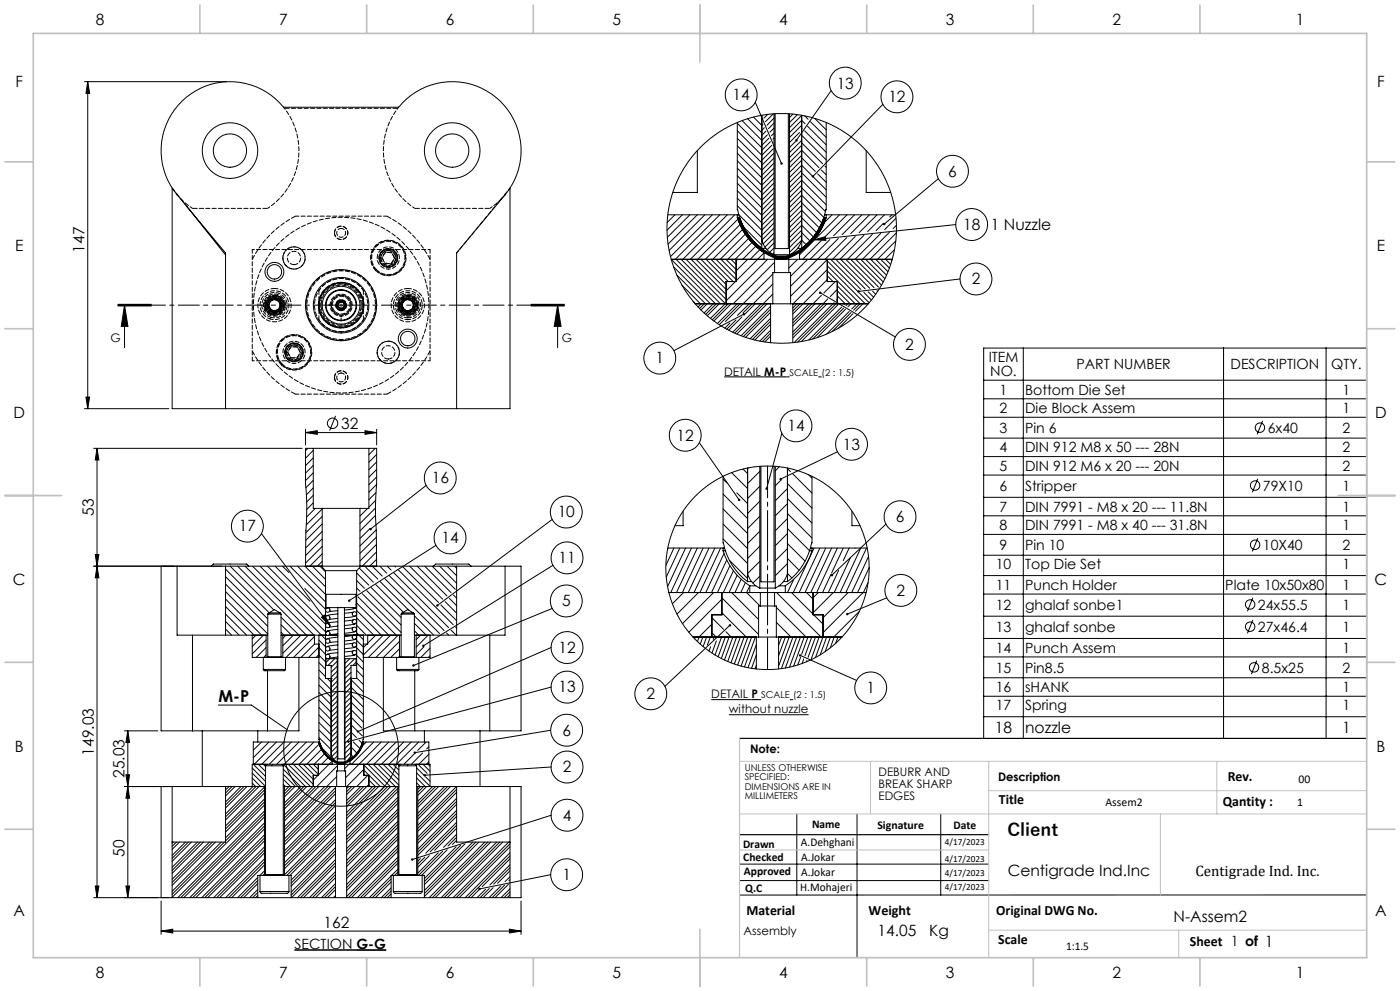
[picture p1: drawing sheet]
<svg xmlns="http://www.w3.org/2000/svg" width="420mm" height="297mm" viewBox="0 0 420 297" stroke-linecap="round" stroke-linejoin="round" font-family="sans-serif">
<defs><g id="words">
<text font-size="5.3" x="302.2" y="250.7">Client</text>
<text font-size="4.9" x="65.5" y="210.2">M-P</text>
<g font-size="4.7">
<text x="28.7" y="7.6">8</text>
<text x="83.7" y="7.6">7</text>
<text x="133.7" y="7.6">6</text>
<text x="183.7" y="7.6">5</text>
<text x="233.7" y="7.6">4</text>
<text x="283.7" y="7.6">3</text>
<text x="333.7" y="7.6">2</text>
<text x="388.7" y="7.6">1</text>
<text x="4.6" y="26.1">F</text>
<text x="251" y="26.5">13</text>
<text x="413.1" y="26.1">F</text>
<text x="219.8" y="30">14</text>
<text x="266.5" y="30.6">12</text>
<text x="284.5" y="52.9">6</text>
<text x="288.9" y="68.9">18</text>
<text x="297.3" y="69">1 Nuzzle</text>
<text x="4.5" y="75.3">E</text>
<text x="25.3" y="75.7" transform="rotate(-90 25.3 75.7)">147</text>
<text x="413" y="75.3">E</text>
<text x="291.5" y="85.2">2</text>
<text x="271.6" y="104.8">2</text>
<text x="196.7" y="108.9">1</text>
<text x="4" y="125.3">D</text>
<text x="412.5" y="125.3">D</text>
<text x="102.4" y="128.6">32</text>
<text x="236.2" y="129.2">14</text>
<text x="203" y="132.1">12</text>
<text x="252.9" y="134.8">13</text>
<text x="129.5" y="144.8">16</text>
<text x="28.1" y="154.6" transform="rotate(-90 28.1 154.6)">53</text>
<text x="167.3" y="155.1">10</text>
<text x="71.6" y="159.3">17</text>
<text x="268.7" y="156.5">6</text>
<text x="132.4" y="162.8">14</text>
<text x="167.5" y="168.8">11</text>
<text x="3.9" y="175.3">C</text>
<text x="269" y="178.5">2</text>
<text x="412.4" y="175.3">C</text>
<text x="168.6" y="181.7">5</text>
<text x="167.5" y="195.7">12</text>
<text x="167.5" y="207.5">13</text>
<text x="194" y="209.5">2</text>
<text x="259.9" y="207.8">1</text>
<text x="168.7" y="220.4">6</text>
<text x="298.5" y="219.7">18</text>
<text x="307.5" y="219.7">nozzle</text>
<text x="402.6" y="219.7">1</text>
<text x="4.4" y="225.3">B</text>
<text x="28.1" y="226.5" transform="rotate(-90 28.1 226.5)">149.03</text>
<text x="412.9" y="225.3">B</text>
<text x="37.3" y="233.2" transform="rotate(-90 37.3 233.2)">25.03</text>
<text x="168.8" y="231.5">2</text>
<text x="168.8" y="245.9">4</text>
<text x="37.3" y="256.7" transform="rotate(-90 37.3 256.7)">50</text>
<text x="168.7" y="263.8">1</text>
<text x="302.3" y="262.6">Centigrade Ind.Inc</text>
<text x="4" y="274.6">A</text>
<text x="412.5" y="274.6">A</text>
<text x="97" y="278">162</text>
<text x="263.3" y="280.5">14.05</text>
<text x="278.8" y="280.5">Kg</text>
<text x="352.1" y="276.4">N-Assem2</text>
<text x="28.7" y="293.1">8</text>
<text x="83.7" y="293.1">7</text>
<text x="133.7" y="293.1">6</text>
<text x="183.7" y="293.1">5</text>
<text x="233.7" y="293.1">4</text>
<text x="283.7" y="293.1">3</text>
<text x="333.7" y="293.1">2</text>
<text x="388.7" y="293.1">1</text>
</g>
<text font-size="4.5" x="358.6" y="262.6">Centigrade Ind. Inc.</text>
<g font-size="4.2">
<text x="296.6" y="108.6">ITEM</text>
<text x="297.1" y="112.7">NO.</text>
<text x="322.9" y="110.6">PART NUMBER</text>
<text x="369.2" y="110.6">DESCRIPTION</text>
<text x="399.3" y="110.6">QTY.</text>
<text x="299.9" y="118.2">1</text>
<text x="307.5" y="118.2">Bottom Die Set</text>
<text x="402.7" y="118.2">1</text>
<text x="299.9" y="123.8">2</text>
<text x="307.5" y="123.8">Die Block Assem</text>
<text x="402.7" y="123.8">1</text>
<text x="299.9" y="129.8">3</text>
<text x="307.5" y="129.8">Pin 6</text>
<text x="380.3" y="129.8">6x40</text>
<text x="402.7" y="129.8">2</text>
<text x="299.9" y="135.6">4</text>
<text x="307.5" y="135.6">DIN 912 M8 x 50 --- 28N</text>
<text x="402.7" y="135.6">2</text>
<text x="299.9" y="141.1">5</text>
<text x="307.5" y="141.1">DIN 912 M6 x 20 --- 20N</text>
<text x="402.7" y="141.1">2</text>
<text x="299.9" y="147.1">6</text>
<text x="307.5" y="147.1">Stripper</text>
<text x="378.9" y="147.1">79X10</text>
<text x="402.7" y="147.1">1</text>
<text x="299.9" y="153.3">7</text>
<text x="307.5" y="153.3">DIN 7991 - M8 x 20 --- 11.8N</text>
<text x="402.7" y="153.3">1</text>
<text x="299.9" y="158.9">8</text>
<text x="307.5" y="158.9">DIN 7991 - M8 x 40 --- 31.8N</text>
<text x="402.7" y="158.9">1</text>
<text x="299.9" y="164.8">9</text>
<text x="307.5" y="164.8">Pin 10</text>
<text x="378.9" y="164.8">10X40</text>
<text x="402.7" y="164.8">2</text>
<text x="298.7" y="170.6">10</text>
<text x="307.5" y="170.6">Top Die Set</text>
<text x="402.7" y="170.6">1</text>
<text x="298.7" y="176.8">11</text>
<text x="307.5" y="176.8">Punch Holder</text>
<text x="367.6" y="176.8">Plate 10x50x80</text>
<text x="402.7" y="176.8">1</text>
<text x="298.7" y="182.7">12</text>
<text x="307.5" y="182.7">ghalaf sonbe1</text>
<text x="377.4" y="182.7">24x55.5</text>
<text x="402.7" y="182.7">1</text>
<text x="298.7" y="189.4">13</text>
<text x="307.5" y="189.4">ghalaf sonbe</text>
<text x="377.4" y="189.4">27x46.4</text>
<text x="402.7" y="189.4">1</text>
<text x="298.7" y="195.6">14</text>
<text x="307.5" y="195.6">Punch Assem</text>
<text x="402.7" y="195.6">1</text>
<text x="298.7" y="201.6">15</text>
<text x="307.5" y="201.6">Pin8.5</text>
<text x="378.6" y="201.6">8.5x25</text>
<text x="402.7" y="201.6">2</text>
<text x="298.7" y="207.4">16</text>
<text x="307.5" y="207.4">sHANK</text>
<text x="402.7" y="207.4">1</text>
<text x="298.7" y="212.9">17</text>
<text x="307.5" y="212.9">Spring</text>
<text x="402.7" y="212.9">1</text>
<text x="368.3" y="234.1">Rev.</text>
<text x="299.7" y="240.9">Title</text>
<text x="366.8" y="241.6">Qantity :</text>
<text x="223.9" y="274.2">Material</text>
<text x="260.6" y="274.2">Weight</text>
<text x="298.9" y="274.2">Original DWG No.</text>
<text x="88.4" y="284.3">SECTION G-G</text>
<text x="299.5" y="282.8">Scale</text>
<text x="357" y="283.6">Sheet 1 of 1</text>
</g>
<g font-size="3.5">
<text x="33.1" y="102.6">G</text>
<text x="168.5" y="102.6">G</text>
<text x="217.3" y="112.6">DETAIL M-P</text>
<text x="213.4" y="209.3">DETAIL P</text>
<text x="218.7" y="213.8">without nuzzle</text>
<text x="225" y="225.7">Note:</text>
<text x="263.6" y="232.6">DEBURR AND</text>
<text x="263.6" y="236.1">BREAK SHARP</text>
<text x="263.6" y="239.7">EDGES</text>
<text x="299.4" y="234.1">Description</text>
<text x="389.6" y="234.7">00</text>
<text x="331.6" y="241.6">Assem2</text>
<text x="389.2" y="241.6">1</text>
<text x="243.6" y="248.1">Name</text>
<text x="263.2" y="248.5">Signature</text>
<text x="286" y="248.5">Date</text>
<text x="222.9" y="254">Drawn</text>
<text x="240.3" y="253.6">A.Dehghani</text>
<text x="240.4" y="257.9">A.Jokar</text>
<text x="223" y="258.1">Checked</text>
<text x="223.2" y="262.1">Approved</text>
<text x="240.4" y="262.4">A.Jokar</text>
<text x="223.6" y="267.4">Q.C</text>
<text x="240.1" y="267.1">H.Mohajeri</text>
<text x="223.1" y="280.2">Assembly</text>
<text x="319.8" y="284.6">1:1.5</text>
</g>
<g font-size="2.8">
<text x="236.9" y="112.6">SCALE (2 : 1.5)</text>
<text x="228.4" y="209.3">SCALE (2 : 1.5)</text>
<text x="223.4" y="231">UNLESS OTHERWISE</text>
<text x="223.4" y="233.8">SPECIFIED:</text>
<text x="223.4" y="236.7">DIMENSIONS ARE IN</text>
<text x="223.4" y="239.5">MILLIMETERS</text>
<text x="283.5" y="253.2">4/17/2023</text>
<text x="283.5" y="258.4">4/17/2023</text>
<text x="283.5" y="262.7">4/17/2023</text>
<text x="283.5" y="266.6">4/17/2023</text>
</g>
</g></defs>
<g fill="none" stroke="#000" stroke-width=".3">
<path d="M25.3 24.5h42.7M26.3 24.5l.6 3.5h-1.1zM26.3 24.5v98M221.2 39.2l7.3 7.3M221.2 37l7.3 7.3M221.2 36.7v26.2a19.7 19.7 0 0 0 7.3 11.5M222.6 36.2l5.9 5.8M224.3 35.6l4.2 4.2M226.1 35.1l2.4 2.5M226.6 30.7l7.9 18.3M228.5 34.6v39.8M228.6 34.5v37.6a6.6 6.6 0 0 0 3.6 4.2"/>
<path d="M228.9 37.2l-.3 .3M229.3 38.3l-.7 .7M229.8 39.3l-1.2 1.2M230.3 34.3l-1.1 1.1M232 34.1l-2.4 2.4M232.2 36.9l-1.7 1.7M232.2 39.9l-.8 .8M232.2 38.4l-1.2 1.2M232.2 35.4l-2.1 2.1M232.2 34.1v42.2M232.6 34.1v40.4h3.9v-40.4M236.9 34.1v42.2"/>
<path d="M237.9 34.2l-1 1M239.2 34.4l-2.3 2.3M239.9 39.7l-3 3M240.5 37.6l-3.6 3.6M240.5 34.6l-3.6 3.6M240.5 34.5v39.9M240.5 38.3l.2 .1M241.4 39.2l6.5 6.4M241.4 34.7l1 1M241.5 37.1l-1-1-3.6 3.6M242.3 37.8l5.6 5.6M243.1 36.5l4.8 4.7"/>
<path d="M244.4 35.5l3.5 3.4M247.9 36.7v26.2a20.2 20.2 0 0 1-7.4 11.5M249.3 27.2l-10.4 14.8-2 2.2M264.9 31.3l-21 21.6M51.6 56.4v66.1h101.4v-66.1M209.2 45.2v12.5h-7.4M221.2 48.2l7.3 7.3M221.2 59.4l7.3 7.3M221.2 57.1l7.3 7.4M221.2 54.9l7.3 7.4M221.2 52.7l7.3 7.3M221.2 50.4l7.3 7.3"/>
<path d="M221.2 45.9l7.3 7.4M221.2 43.7l7.3 7.3M221.2 41.4l7.3 7.4M230.2 40.4l-1.6 1.6M230.7 41.4l-2.1 2.1M231.1 42.5l-2.5 2.5M231.6 43.5l-3 3M232 44.6l-3.4 3.4M232.2 59.4l-3.6 3.6M232.2 54.9l-3.6 3.6M232.2 50.4l-3.6 3.6M232.2 45.9l-3.6 3.6"/>
<path d="M232.2 41.4l-.3 .3M232.2 57.9l-3.6 3.6M232.2 56.4l-3.6 3.6M232.2 53.4l-3.6 3.6M232.2 51.9l-3.6 3.6M232.2 48.9l-3.6 3.6M232.2 47.4l-3.6 3.6M236.9 57.7l3.6-3.7 7.4 7.4M236.9 53.2l3.6-3.6 7.4 7.3M236.9 48.7l3.6-3.7 5.2 5.2M240.5 55.6l-3.6 3.6M240.5 51l-3.6 3.7"/>
<path d="M240.5 46.6l-3.6 3.6M240.5 42.1l-3.6 3.6M240.5 57l-3.6 3.7M240.5 52.6l-3.6 3.6M240.5 48l-3.6 3.7M240.5 43.6l-3.6 3.6M240.5 56.3l7.1 7.1M240.5 51.8l7.4 7.3M240.5 47.3l4.1 4.1M240.5 42.8l6.3 6.3M240.5 40.6l7.4 7.3M245.3 52.1l2.6 2.5"/>
<path d="M246.4 50.9l1.5 1.5M247.5 49.8l.4 .4M259.9 45.2v12.5h7.3M281.5 53.5l-16.2 13.7M56.1 61.9l11.6 14.5M200.3 64.4h20.9M201.4 77.7h31M201.4 77.8l13.3 13.2M202.1 80l11 11M202.5 64.4l-2.4 2.3M202.8 77.7l13.3 13.3M204.3 77.7l13.4 13.3"/>
<path d="M204.7 64.4l-4.6 4.6M205.8 77.7l12 12M207 64.4l-6.8 6.7M207.3 77.7l10.5 10.6M208.8 77.7l9 9M209.2 64.4l-8.8 8.8M210.3 77.7l7.5 7.6M211.5 64.4l-10.8 10.7M211.8 77.7l6.7 6.7M213.3 77.7l6.7 6.7M213.7 64.4l-12.5 12.5M214.8 77.7l6 6.1"/>
<path d="M215.9 64.4l-13.3 13.3M216.3 77.7l4.5 4.6M217.8 77.7l3 3.1M218.2 64.4l-13.3 13.3M219.3 77.7l1.5 1.6M220.4 64.4l-13.3 13.3M220.8 77.7v.1M220.8 77.7v6.7h-3v6.6M221.2 61.7l7.3 7.3M221.2 65.2a18.6 18.6 0 0 0 12.3 12.4l1.5 .1a6.8 6.8 0 0 0 3.5-1.2 19.5 19.5 0 0 0 9.4-11.3M221.2 65.2h.7a18.7 18.7 0 0 0 10.8 11.6M221.2 65.2a19.2 19.2 0 0 0 8 10.5v2"/>
<path d="M221.2 64.4h.5l6.8 6.8M221.2 64.4v.8M221.3 77.7l-.5 .5M221.4 65.7l-12.1 12M222 67.3l-10.4 10.4M222.7 68.8l-8.9 8.9M223.1 68l5.4 5.5M223.6 70.2l-7.5 7.5M224.3 77.7l-3.5 3.5M224.5 71.5l-6.2 6.2M225.6 72.7l-5 5M226.7 73.8l-3.9 3.9"/>
<path d="M227.9 74.8l-2.8 2.9M228.5 74.4h1.2M229.2 75.8l-8.4 8.4M230.3 77.7l-12.5 12.5M232.2 75.8l-.4 .4M232.2 72.8l-2.1 2.1M232.2 68.3l-3.6 3.7M232.2 63.8l-3.6 3.7M232.2 74.3l-1.3 1.3M232.2 71.3l-2.7 2.7M232.2 65.3l-3.6 3.7M232.2 62.3l-3.6 3.7"/>
<path d="M232.2 60.9l-3.6 3.6M232.2 69.8l-3.3 3.3M232.2 66.8l-3.6 3.7M232.2 76.3h4.7M232.4 78.6l-12.4 12.4M232.4 77.7h4.2M232.4 77.7v4M232.7 76.8h3.6M232.7 76.8a5.8 5.8 0 0 0 3.6 0M236.6 77.7h31.1M236.6 77.7v4M236.9 66.7l3.6-3.7 5.3 5.3"/>
<path d="M236.9 62.2l3.6-3.7 6.7 6.7M239.3 77.7l-2.7 2.6M239.3 74.4h1.2M240.5 69l-3.6 3.6M240.5 61.5l-3.6 3.7M240.5 64.5l-3.6 3.7M240.5 70.5l-3.6 3.7M240.5 60l-3.6 3.7M240.5 66l-3.6 3.7M240.5 72.1a6.6 6.6 0 0 1-3.6 4.2M240.5 69.7l2.5 2.5M240.5 60.8l6.1 6"/>
<path d="M240.5 74.3h.1M240.5 65.3l4.5 4.4M241.9 73.3l-1.4-1.3-3.6 3.6M242.3 77.7l-5.1 5.1M244 71l-3.5-3.5-3.6 3.7M244.2 71.9l3.4-1 .2 1.1zM244.2 72l-4.3 4.4M246.4 72.1l-5.6 5.6M247.2 65.2a18.7 18.7 0 0 1-10.9 11.6M247.2 65.2h.7M247.4 64.4h.5M247.9 65.2a19.2 19.2 0 0 1-8 10.5v2"/>
<path d="M247.9 64.4v.8M247.9 64.4h20.8M248.2 78.2l9.4 9.4M248.2 79.7l11.4 11.3M248.2 77.8l-11 11M248.2 77.7v6.7h3v6.6M249 71.8l-6 5.9M249.2 77.7l9.1 9M249.6 64.4l-2.3 2.3M250.7 77.7l8.9 8.9M251.5 71.5l-14.3 14.3M251.8 64.4l-6.8 6.9"/>
<path d="M252.2 77.7l8.7 8.7M253.7 77.7l8.5 8.5M254 71.2l-6.5 6.5M254.1 64.4l-6.6 6.5M255.2 77.7l8.4 8.3M256.4 64.4l-6.3 6.3M256.6 70.9l-6.8 6.8M256.7 77.7l7.7 7.7M258.2 77.7l6.8 6.8M258.6 64.4l-6 5.9M259.2 70.6l-7.2 7.1M259.7 77.7l5.8 5.8"/>
<path d="M260.8 64.4l-5.6 5.6M261.2 77.7l4.8 4.8M261.7 70.3l-7.5 7.4M262.7 77.7l3.7 3.7M263.1 64.4l-5.4 5.3M264.2 77.7l2.6 2.6M264.2 70l-7.7 7.7M265 66.9l-2.2 2.2M265.3 64.4l-5 5M265.7 77.7l1.5 1.5M266.8 69.6l-8.1 8.1M267.2 77.7l.3 .4"/>
<path d="M267.6 64.4l-.7 .6M268.3 74.9l-2.8 2.8M268.7 72.2l-5.5 5.5M268.8 65.4l-3.4 3.4M268.9 69.8l-7.9 7.9M268.9 67.5l-1 1M286.7 67.3l-42.5 4.6M35.4 91.7h10zM35.4 91.5h10M35.4 91.2h10M37.4 91.5l1 6.3h-2zM37.4 91.5v12.7"/>
<path d="M102.3 96v.1M159.3 91.5h10M159.3 91.2h10M159.3 91.7h10M167.3 91.5l1 6.3h-2zM167.3 91.5v12.7M203.1 82.5l8.6 8.5M204.6 85.5l5.5 5.5M207.9 90.3l.8 .7M208.6 91h23.2M210.4 91l-1 1M211.3 91l-1.4 1.5"/>
<path d="M212.2 91l-1.9 1.9M214 91l-2.8 2.8M214.9 91l-3.2 3.2M215.8 91l-3.6 3.6M217.6 91l-4.5 4.4M218.5 91l-4.8 4.8M219 96.8l-1.5 1.6M219.4 91l-5.2 5.2M220.6 84.4l-2.8 2.8M220.8 95.9l-2.8 2.8M221.2 91l-6 5.9M222 91l-6.2 6.3"/>
<path d="M222.6 95l-4 4M223.1 94.2l-20.9 10.9M224.8 91l-3.6 3.5M225.6 91l-2.7 2.8M226.6 91l-3.4 3.4M228.4 91l-8.6 8.6M229.2 91l-8.8 8.8M230.2 91l-9.1 9.1M231.2 93.6l-7.5 7.5M231.2 99l-3.3 3.2M231.2 95.4l-6.2 6.1M231.2 91.8l-8.9 8.8"/>
<path d="M231.2 99.9l-2.5 2.5M231.2 96.3l-5.5 5.4M231.2 92.7l-8.2 8.2M231.2 97.2l-4.8 4.7M231.2 91v11.7M231.8 88.1l-2.8 2.9M231.8 82.1l-14.2 14.3M231.8 85.1l-5.8 5.9M231.8 91h5.4M232.4 81.6l-.1 .1M232.4 81.7h4.2M232.4 81.7h-.6v9.3"/>
<path d="M236.6 81.7h.6v9.3M237.2 91h23.3M237.8 91v11.7M239.1 91l-1.3 1.3M240 91l-2.2 2.2M242.7 91l-4.9 4.9M243.6 91l-5.8 5.8M244.5 91l-6.7 6.7M246.1 87.7l22.5 13.3M246.3 91l-8.5 8.5M246.4 88.5l-2.5 2.5M247.2 91l-9.4 9.4"/>
<path d="M248.1 91l-10.3 10.3M248.2 83.8l-10.4 10.3M248.2 81.2l9.9 9.8M248.2 82.7l1.7 1.7M248.2 84.2l.2 .2M248.2 80.8l-10.3 10.2M248.3 89.6l-1.4 1.4M250.2 90.7l-11.9 12M250.6 84.4l-3.4 3.4M250.8 91l-11.5 11.5M251.2 85.7l5.4 5.3M251.2 87.2l3.9 3.8"/>
<path d="M251.2 88.6l2.4 2.4M251.2 86.7l-2.1 2.2M251.2 89.7l-.2 .3M251.4 91.4l-11 11M252.5 92l-9.9 9.9M253.1 92.4l-9.3 9.2M253.5 91l-.3 .3M253.6 92.7l-8.5 8.5M254.4 91l-.6 .6M254.8 93.3l-6.8 6.8M255.3 91l-.9 1M255.3 93.7l-5.6 5.6"/>
<path d="M255.9 94l-4.3 4.4M257.1 91l-1.6 1.6M257.8 87.8l2.9 2.9M258 91l-1.9 2M258.9 91l-2.3 2.3M259.2 87.6l2.2 2.3M260.5 87.5l1.6 1.6M261.8 87.3l.9 .9M263.1 87.1l.2 .2M288 83.6l-30.4 3.7M25.8 119h1.1l-.6 3.5zM217.3 112.9h12"/>
<path d="M231.2 102.5l-.1 .2M231.2 100.7l-1.8 1.8M235.9 112.9h1M245.5 112.9h1M295.1 104.3h114.9v117h-114.9zM295.1 113.9h114.9M295.1 119.5h114.9M307 104.3v117M367.1 104.3v117M397.8 104.3v117M25.3 122.5h25.4M28.1 134.4h62.6"/>
<path d="M29.1 134.4l.6 3.5h-1.1zM29.1 134.4v134.6M67.7 122.5v-46.7l-14.6-17.4a20.7 20.7 0 0 1 2.8-29.2 20.7 20.7 0 0 1 29.2 2.9h34.5a20.7 20.7 0 0 1 29.2-2.9 20.7 20.7 0 0 1 2.7 29.2l-14.5 17.4v46.7M91.7 129.6l3.5-.5v1.1zM91.7 128.7v4.6M91.7 129.6h21.3M92.4 134.4l-.7 .7M94 135l-2.3 2.3M94 137.2l-2.3 2.4M94 139.5l-2.3 2.3M94 134.4h-2.3v10.6a73.3 73.3 0 0 1 .1 14l-.1 10.7M94 134.4h16.7"/>
<path d="M94 134.4v18h2.7M100.7 124.6l-1.8 4.5M109.5 129.1l3.5 .5-3.5 .6zM110.7 134.4h2.3v10.6a81.9 81.9 0 0 0-.1 14l.1 10.7M110.7 134.4v18h-2.7M112.6 134.4l-1.9 1.9M113 128.7v4.6M113 136.2l-2.3 2.3M113 138.4l-2.3 2.4M209.8 132.7l12 17.1M227.9 139.8v36.4M228.3 139.7v34.7h3.9v-34.7"/>
<path d="M232.6 139.8v36.4M233.8 139.9l-1.2 1.2M234.6 129.9l-4.6 16.5M251.2 135.4l-17 8.2M295.1 125.1h114.9M295.1 131.3h114.9M295.1 136.8h114.9M378.8 126.1l-1.6 4.1M78.4 159.9l20.6 27.6M94 141.7l-2.3 2.3M94 144l-2.2 2.2M94 146.2l-2.1 2.1"/>
<path d="M94 148.4l-2 2.1M94 150.7l-2 2M94.6 152.4l-2.6 2.5M96.7 152.5l-4.8 4.8M96.7 154.8l-4.9 4.9M96.7 157l-4.9 4.9M96.7 159.3l-5 4.9M96.7 152.4h11.3M96.7 152.4v17.3M108 152.4v17.3M108.1 152.4h-.1M110.3 152.4l-2.3 2.3"/>
<path d="M111 158.4l-3 3M112.6 152.3l-4.6 4.6M112.6 154.5l-4.6 4.6M112.7 150l-2 2M112.8 147.6l-2.1 2.2M112.9 158.8l-4.9 4.9M113 140.7l-2.3 2.3M113 142.9l-2.3 2.4M113 145.2l-2.3 2.3M127.8 145.5l-16.6 13.1M165.7 155.7l-34.5 25.8M204.9 153.2v4.3h-2.4"/>
<path d="M216.9 157.1l7.4 7.3M216.9 152.5l7.4 7.4M216.9 148.1l7.4 7.3M216.9 143.6l1.2 1.1M216.9 142.7v20a19.7 19.7 0 0 0 7.4 11.6M219.5 141.6l4.8 4.8M221.1 147.7l3.2 3.2M222.9 140.6l1.4 1.3M224.3 140.3v34M224.3 140.3v31.6a6.8 6.8 0 0 0 3.6 4.3M224.5 140.2l-.2 .2M227.9 154.8l-3.6 3.6"/>
<path d="M227.9 159.2l-3.6 3.7M227.9 141.3l-3.6 3.6M227.9 145.8l-3.6 3.6M227.9 150.2l-3.6 3.7M234.4 143.8l-1.8 1.8M236.2 146.4l-3.6 3.7M236.2 151l-3.6 3.6M236.2 155.4l-3.6 3.7M236.2 159.9l-3.6 3.6M236.2 140.3l.1 34M236.3 158.4l6.6 6.7h.7M236.3 153.9l7.3 7.4"/>
<path d="M236.3 149.4l7.3 7.4M236.3 145l7.3 7.3M236.3 140.4l.8 1M237.9 142.1l5.7 5.7M242.6 142.3l1 1M243.6 142.7v20a20.2 20.2 0 0 1-7.3 11.6M255.6 153.2v4.3h2.4M265.8 157.1l-16.2 15.3M295.1 142.4h114.9M295.1 149h114.9M295.1 154.6h114.9M377.3 143.5l-1.6 4"/>
<path d="M28.6 166.2h1.1l-.6 3.5zM29.1 169.7l.6 3.5h-1.1zM63.4 169.7l.6-.7h10l.6 .7M67.7 170.6l13.1 13.1M67.7 172.8l12.6 12.7M67.7 175l12.6 12.7M67.7 177.3l12.6 12.7M67.7 179.5l10.8 10.9M67.7 169.7v20.7M69 169.7l13.2 13.1M71.3 169.7l20.6 20.7M73.5 169.7l20.7 20.7"/>
<path d="M75.8 169.7l21.8 21.9M78 169.7l19.6 19.6M80.3 169.7l17.3 17.4M82.5 169.7l10.5 10.5M84.7 169.7l2 1.9M87 169.7l10.6 10.7M89.3 169.7l8.3 8.4M91.4 176.4l6.2 6.2M91.5 169.7l6.1 6.2M93.7 169.7l3.9 3.9M96 169.7l1.6 1.7M96.3 169.7l1.3 1.3"/>
<path d="M96.7 163.8l-5 4.9M96.7 168.2l-1.5 1.5M96.7 161.5l-5 5M96.7 166l-3.7 3.7M96.7 169.7h11.3M96.7 169.7h-68.6M97.6 171h9.4M97.6 171v32.3h1.7M97.8 178.1h9v4h-9zM107 171.7l3.7 3.7M107 174l2.3 2.3M107 176.2l1 1"/>
<path d="M107 171v32.3h-1.7M107.4 178.9l11.5 11.5M107.8 170.2l4.2 4.3M108 169.7h43.5M108.3 169.7l-1.3 1.3M108.7 177.9l11.6 11.6M109.4 169.7l3.9 3.9M110 177l10.3 10.3M111.4 176.1l8.9 9M111.7 169.7l3 2.9M112.7 175.2l8.3 8.3M112.9 163.2l-4.9 4.9"/>
<path d="M112.9 161l-4.9 4.9M113 165.4l-4.3 4.3M113 167.6l-2.1 2.1M113.9 169.7l2.1 2.1M114.1 174.3l8.5 8.6M115.4 173.4l16.5 16.5M116.2 169.7l1.1 1.1M116.7 172.5l16.5 16.5M118 171.6l16.6 16.5M118.4 169.7l.3 .2M119.4 170.7l16.6 16.5M120.7 169.8l10.9 10.7"/>
<path d="M122.9 169.7l9.9 9.9M125.2 169.7l8.9 8.9M127.4 169.7l7.9 7.9M129.6 169.7l7 6.9M130 169.7l.7-.7h10l.6 .7M130.8 163.4l-26.1 16.6M131.9 169.7l5.1 5.1M134.1 169.7l2.9 2.8M134.8 179.3l2.2 2.2M136.1 178.3l.9 1M136.4 169.7l.6 .6M137 169.7v20.7"/>
<path d="M151.5 169.7h4.8v49.3h-9.4M151.5 169.7v20.7h-27.2M165.9 169.4l-38.9 24.2M200.3 164.2h16.6M200.4 164.2l-.1 .4M200.7 177.6h27.4M202.2 164.2l-2.4 5.2M203.9 164.2l-4 8.7M205.1 177.6l-3.4 3.3M205.7 164.2l-5.4 11.6M207.4 164.2l-6.2 13.4M209.2 164.2l-6.2 13.4"/>
<path d="M209.5 177.6l-6.4 6.4M210.9 164.2l-6.2 13.4M212.7 164.2l-6.2 13.4M214.1 177.6l-9.3 9.3M214.5 164.2l-6.3 13.4M216.2 164.2l-6.2 13.4M216.6 179.6l-9.9 9.9M216.6 179.2l11 10.9M216.6 177.6v6.7h-3v6.6M216.9 161.5l7.4 7.4M216.9 165.1a19.2 19.2 0 0 0 8 10.5M216.9 165.1h.7"/>
<path d="M216.9 164.2h.5M216.9 164.2v.9M217.2 165.9l-5.5 11.7M218 167.8l-4.5 9.8M218.8 167.9l5.5 5.5M219 169.5l-3.8 8.1M219.5 177.6l8.1 8.1M220 171.1l-3 6.5M221.2 172.4l-2.5 5.2M222.4 173.6l-1.9 4M223.6 174.7l-1.4 2.9M224.3 174.3h1.2"/>
<path d="M224.9 175.6l-.9 2 4 4M224.9 175.6h1.9M224.9 175.6v2M227.9 163.7l-3.6 3.7M227.9 168.2l-3.6 3.7M227.9 172.7l-2.1 2.1M227.9 176.2h4.7M228.1 177.6h4.3M228.1 177.6v4M232.4 177.6v4M232.4 177.6h27.4M233 177.6l13.3 13.3"/>
<path d="M233.7 175.6h1.9M235 174.3h1.3M235.6 175.6v2M236.2 164.4l-3.6 3.7M236.2 168.9l-3.6 3.6M236.2 171.9a6.8 6.8 0 0 1-3.6 4.3M236.3 171.9l1.3 1.3M236.3 167.4l3.4 3.5M236.3 162.9l5.2 5.3M237.5 177.6l6.4 6.4M238.1 173.7l-1.8 3.9M242 177.6l1.9 2"/>
<path d="M243.1 164.2h.5M243.6 165.1a19.2 19.2 0 0 1-8 10.5M243.6 164.2v.9M243.6 164.2h16.6M243.9 177.6v6.7h3v6.6l-2.2 6.2M244.2 164.2l-6.2 13.4M245.5 177.6l-1.6 1.6M246 164.2l-6.3 13.4M247.7 164.2l-6.2 13.4M249.3 172.1l-2.5 5.5M249.5 164.2l-6.3 13.4M250 177.6l-6.1 6.1"/>
<path d="M251.2 164.2l-6.2 13.4M251.6 170.9l-3.1 6.7M253 164.2l-3.5 7.5M254.5 177.6l-7.6 7.5M254.7 164.2l-1.7 3.8M255.1 167.2l-4.8 10.4M256.5 164.2l-.1 .1M258.2 164.2l-6.2 13.4M260 164.2l-6.2 13.4M260.4 174.6l-1.5 3-12 12M260.6 166.8l-5.1 10.8M260.7 170.1l-3.4 7.5"/>
<path d="M266 179.2l-11.8 4.8M295.1 160.2h114.9M295.1 166.4h114.9M295.1 172.5h114.9M295.1 178h114.9M375.8 179.1l-1.6 4.1M377.3 161.3l-1.6 4M57.7 190.4v28.6M67.7 181.8l8.5 8.6M67.7 184l6.3 6.4M67.7 186.3l4.1 4.1M67.7 188.5l1.8 1.9"/>
<path d="M75.7 190.4v6.6h3.3M76.8 190.4l-1.1 1.1M79 197h6.7M79 197v3.6M79 190.4l-3.3 3.3M79.8 196.3l-.7 .7M79.8 194.1l-2.9 2.9M79.8 191.8l-4.1 4.2M79.8 190.4v6.6M80.3 196.8l-.1 .2M80.3 184h4M80.3 190.4h-27.2v-20.7h-4.8v49.3h9.4"/>
<path d="M80.3 196.8h4M80.3 184v12.8M80.7 183.7l1.6-1 1.7 1M80.7 183.7h.1M80.7 183.7h3.3M80.7 183.7l-.4 .3M84 183.7l.3 .3M84 183.7h.1M84.3 185l5.4 5.4M84.3 187.2l3.2 3.2M84.3 189.5l.9 .9M84.3 196.8l.2 .2"/>
<path d="M84.3 190.4h13.7M84.3 184v12.8M84.8 190.4v6.6M85.7 197v3.6M85.7 197h10M85.8 190.4l-1 .9M88 190.4l-3.2 3.1M89.7 197v22h-9.4M90.3 190.4l-5.5 5.4M92.5 190.4l-6.7 6.6M94.3 193l-4 4M94.3 190.8l-6.2 6.2"/>
<path d="M94.3 190.4v2.6M94.3 193h1.4M95.7 191.8l1.9 2M95.7 198.6l1.9 2M95.7 196.2l-.9 .8M95.7 193.9l-3.1 3.1M95.7 196.3l1.9 2M95.7 194.1l1.9 2M95.7 190.4v31.2M96.4 185l.9-.7 1.7 3.2zM97.7 182.8h-.1M97.7 196.7h-.1"/>
<path d="M98.2 189.2l-.5 .5M98.4 182.1l-.2 .1M98.7 190.4h2.7h-2.5M98.9 197.4l-1.1 1.1M100.4 197.4l-2 2M101.2 199.7l-1.9 1.8M101.2 198.2l-1.9 1.8M101.2 197.4h.2M101.2 197.4h-3.4v2h1.5v28M101.2 197.4v30.9M101.4 190l-2.5 .2M101.4 188.6l-3.3 .6"/>
<path d="M101.4 194.6l-2.5 .3M101.4 193.3l-3.3 .5M101.4 185.3l-2.5 .3M101.4 184l-3.3 .5M101.4 187.6l-2.5 .3M101.4 186.3l-3.3 .6M101.4 192.3l-2.5 .3M101.4 191l-3.3 .5M101.4 183l-2.4 .2M101.4 197l-2.5 .2M101.4 195.6l-3.2 .5M101.4 182.1v45.3h1.9v-45.3"/>
<path d="M103.3 197.4h.2M103.3 190.4h17M103.5 197.4h3.3v2h-1.5v26.8a3.2 3.2 0 0 1-1.8 2.1M103.5 197.4v30.9M104.9 197.4l-1.4 1.4M105.3 200l-1.8 1.8M105.9 188.1l-2.6 .4M105.9 192.8l-2.6 .3M105.9 183.5l-2.6 .3M105.9 185.8l-2.6 .3M105.9 190.5l-2.6 .3M105.9 195.1l-2.6 .3"/>
<path d="M106.2 185.7l-.5 .5M106.4 197.4l-2.9 2.9M106.6 182.3l-3.3 .5M106.8 198.5l-.9 .9M106.8 181.3a.65 .65 0 0 1 0 .9 .65 .65 0 0 1-1-.1M106.9 188.9a5.6 5.6 0 0 1-3.6 .9M106.9 193.6a5.1 5.1 0 0 1-3.6 .8M106.9 184.3a5.6 5.6 0 0 1-3.6 .8M106.9 186.6a5.6 5.6 0 0 1-3.6 .9M106.9 191.2v.1a5.6 5.6 0 0 1-3.6 .8M106.9 195.9a5.6 5.6 0 0 1-3.6 .8M107 185.2l5.1 5.2"/>
<path d="M107 196.4l2 2M107 180.7l9.6 9.7M107 182.9l7.4 7.5M107 187.4l2.9 3M107 189.7l2 2M107 198.7l2 2M107 194.2l2 2M107 191.9l2 2M107 188.6v.1M107 193.3v.1M107 184h.1M107 186.3v.1"/>
<path d="M107 191h.1M107 181.6v.1M107 195.6h.1M109 190.4v31.2M109 197h10M110 193l-1 1.1M110.3 190.4v2.6h-1.3M110.5 190.4l-.2 .1M112.7 190.4l-2.4 2.4M115 190.4l-6 5.9M115 197v22h9.4M117.2 190.4l-6.7 6.6"/>
<path d="M119 197h6.7M119 197v3.6M119.5 190.4l-6.7 6.6M119.8 196.7l-.3 .3M119.8 194.4l-2.5 2.6M119.8 192.2l-4.8 4.8M119.8 190.4v6.6M120.3 196.8l-.1 .2M120.3 184h4M120.3 196.8h4M120.3 184v12.8M120.6 183.7l1.7-1 1.7 1"/>
<path d="M120.6 183.7h.1M120.7 183.7h3.3M120.7 183.7l-.4 .3M124 183.7l.3 .3M124 183.7h.1M124.3 184.6l5.8 5.8M124.3 186.8l3.6 3.6M124.3 189.1l1.3 1.3M124.3 196.8l.2 .2M124.3 184v12.8M124.8 190.4v6.6M125.7 197v3.6"/>
<path d="M126.2 190.4l-1.4 1.3M127.2 193.8l-2.4 2.4M128.4 190.4l-3.6 3.6M129 194.3l-2.7 2.7M129 196.5l-.4 .5M129 190.4v6.6h-3.3M132.3 181.3l4.7 4.7M133.5 180.3l3.5 3.5M133.9 189.7l.7 .7M135.3 188.8l1.5 1.6M136.7 188l.3 .3M146.9 190.4v28.6"/>
<path d="M165.3 194.1l-57.9 25.1M165.7 182.3l-41.7 17.2M207.9 190.9h19.7M208.6 190.9l-.2 .5M210.9 190.9l-.8 2.1M212 190.9l-1.1 2.9M213.1 190.9l-.9 2.5M213.2 193.8l-.5 1.3M213.6 187l-3.9 3.9-.5 1.4M213.6 189.6l1.2 1.2M213.6 185.1l3.5 3.5M214.2 190.9l-.2 .7"/>
<path d="M214.9 192.1l-1.3 3.6M216.5 190.9l-2 5.4M216.6 184l-.2 .3M216.6 183.7l7.3 7.2M217.6 190.9l-2.2 5.9M217.8 189.3l1.6 1.6M218.7 190.9l-2.3 6.4M219 187.4l-19.5 18.3M219.9 190.9l-2.6 6.9M221 190.9l-2.7 7.3M222.1 190.9l-2.8 7.7M223.2 190.9l-2.9 8.1"/>
<path d="M224.4 190.9l-3.1 8.4M225.5 190.9l-3.2 8.7M226.6 190.9l-3.3 9M226.9 193.2l-2.5 6.9M226.9 196.3l-1.4 4M226.9 199.4l-.4 1M226.9 190.9v9.6M227.6 190.9h5.3M228.1 181.6h4.3M228.1 181.6h-.5v9.3M232.4 181.5l.1 .1M232.4 181.6h.5v9.3"/>
<path d="M232.9 186.5l4.4 4.4M232.9 182l8.9 8.9M232.9 190.9h19.7M233.6 190.9v9.6M234.5 190.9l-.9 2.5M235.6 190.9l-2 5.6M236.7 190.9l-3.1 8.7M237.9 190.9l-3.5 9.5M239 190.9l-3.4 9.3M240.1 196.4l16.9 7.5M240.1 190.9l-3.2 9.1M240.2 197l-.9 2.3"/>
<path d="M241.1 197.5l-.5 1.4M241.3 190.9l-3.2 8.7M242.1 197.9l-.2 .4M242.4 190.9l-1.9 5.2M243.5 190.9l-2 5.6M244.1 184.3l2.8 2.7M244.7 190.9l-2.3 6.1M245.7 190.9l-2.3 6.6M248 190.9l-1.9 5.3M249.1 190.9l-1.6 4.4M250.3 190.9l-1.2 3.2M251.4 190.9l-.7 1.9"/>
<path d="M252.5 190.9v.2M257.8 183.2l-7.7 7.7M295.1 184.7h114.9M295.1 191.3h114.9M295.1 196.9h114.9M375.8 185.8l-1.6 4M377 198l-1.6 4M37.3 219h10M38.3 219l.6 3.5h-1.1zM38.3 219v50M57.7 219h22.6M60.7 219v16.7"/>
<path d="M65.5 211.3h9.9l10.7 7.3M77.3 219v3.4M79 200.6l.3 .4h6l.4-.4M79 200.6h6.7M80.3 201v18M95.7 218.8l3.6 3.6 1.9-1.8M95.7 203.1l3.6 3.6M95.7 212l3.6 3.7M95.7 214.3l3.6 3.6 1.9-1.8M95.7 216.5l3.6 3.7M95.7 209.8l3.6 3.7 1.9-1.9M95.7 207.5l3.6 3.7"/>
<path d="M95.7 205.3l3.6 3.6 1.9-1.8M95.7 200.8l1.9 2M99.3 203.3h.1M101.2 204.1l-1.9 1.9M101.2 208.6l-1.9 1.9M101.2 202.7l-1.9 1.8-1.1-1.2M101.2 219.1l-1.9 1.8M101.2 205.6l-1.9 1.9M101.2 201.2l-1.9 1.8M101.2 217.6l-1.9 1.8M101.2 214.6l-1.9 1.9M101.2 213.1l-1.9 1.8"/>
<path d="M101.2 210.1l-1.9 1.8M105.3 218l-1.8 1.8M105.3 204.5l-1.8 1.8M105.3 209l-1.8 1.8M105.3 219.5l-1.8 1.8M105.3 216.5l-1.8 1.8M105.3 215l-1.8 1.8M105.3 213.5l-1.8 1.8M105.3 212l-1.8 1.8M105.3 210.5l-1.8 1.8M105.3 207.5l-1.8 1.8M105.3 206l-1.8 1.8"/>
<path d="M105.3 203l-1.8 1.8M105.3 201.5l-1.8 1.8M105.3 215l3.2 3.2M105.3 206l3.7 3.7M105.3 208.2l3.7 3.7M105.3 210.5l3.7 3.6M105.3 219.5l1.6 1.5M105.3 217.2l2.1 2.1M105.3 212.7l3.7 3.7M105.3 203.7l3.7 3.7M105.3 203.3v24.1M107 200.9l2 2"/>
<path d="M107 203.2l2 2M107.8 219.6l.9 1M119 200.6l.3 .4h6l.4-.4M119 200.6h6.7M124.4 219h22.5M124.4 201v18M127.3 219v3.4M144 219v16.7M165.2 218.9l-40.7 6.7M165.3 205.9l-60.8 16.3M213.4 209.7h12M218.7 214.2h23.9"/>
<path d="M227.4 209.7h1M237 209.7h1M295.1 203.1h114.9M295.1 208.7h114.9M295.1 214.8h114.9M37.3 235.7h13.4M37.8 232.2h1.1l-.6 3.5zM38.3 235.7l.6 3.5h-1.1zM51.6 235.7h-3.3v33.3h3.3M51.6 235.7v33.3M67.7 235.7v16.7h-16.1M68.7 235.7l-1 1"/>
<path d="M69.6 235.7l-1.9 2M70.5 235.7l-2.8 2.8M72.3 235.7l-4.6 4.6M73.2 235.7l-5.5 5.5M74.1 235.7l-6.4 6.4M75.7 231.7l4 4h-28.1M75.7 230.2l4 4M75.7 233.2l2.5 2.5M75.7 234.7l1 1M75.9 235.7l-8.2 8.2M76.2 222.4l-.2 .2M76.8 235.7l-9.1 9.1"/>
<path d="M77.5 229.1l2.2 2.1M77.7 235.7l-10 10M78.5 222.4l-2.5 2.4M79 229.1l.7 .6M79.3 239.5l-11.6 11.6M79.3 235.9l-11.6 11.6M79.3 236.7l-11.6 11.7M79.3 237.7l-11.6 11.6M79.3 235.7v26.7M79.7 229.5h5.3M79.7 229.5v32.6M79.7 229.1l.2 .1"/>
<path d="M80.1 229.1h4.4M80.1 229.1l-.4 .4M80.1 229.1h-4.4v6.6M80.7 222.4l-4.7 4.7M82.9 222.4l-6.6 6.7M84.5 229.1l.5 .4M84.5 229.1h16.7M84.9 229.1l-.2 .1M85 229.1l6.7 6.6M85 230.5l5.2 5.2M85 232.1l3.7 3.6M85 233.5l2.2 2.2"/>
<path d="M85 235.1l.7 .6M85 235.7h16M85 229.5v32.6M85.2 222.4l-6.7 6.7M85.3 235.7v26.7M86.5 229.1l6.6 6.6M86.7 235.7l-1.4 1.4M87.4 222.4l-6.6 6.7M87.6 235.7l-2.3 2.2M88 229.1l6 6M88.5 235.7l-3.2 3.1M89.5 229.1l4.5 4.5"/>
<path d="M89.7 222.4l-6.7 6.7M90.3 235.7l-5 4.9M91 229.1l3.3 3.3M91.2 235.7l-5.9 5.8M91.9 222.4l-6.6 6.7M92 235.7l-6.7 6.7M92.5 229.1l3 3M93.8 235.7l-8.5 8.5M94 229.1l1.5 1.5M94.2 222.4l-6.7 6.7M94.8 235.7l-9.5 9.4M95.4 232.4l-1.4 1.4"/>
<path d="M95.5 229.1v3.3h-1.5v3.3M95.6 235.7l-10.3 10.3M95.7 221l3.6 3.7M95.7 222.8a8.4 8.4 0 0 0 6.9 6.2 8.8 8.8 0 0 0 6.4-6.2M95.7 222.8h.3a9.2 9.2 0 0 0 5.5 5.8M95.7 222.8a9.6 9.6 0 0 0 4 5.2v1.1M95.7 222.4h.2M95.7 222.4h-19.7v6.7l3.7 3.6M95.7 222.4v.4M95.7 221.6h.1M95.7 221.6a9.3 9.3 0 0 0 3.6 5.8M95.7 229.1l-.2 .2"/>
<path d="M95.7 223l-6 6.1M96.4 224.6l-4.4 4.5M96.6 224.2l2.7 2.7M97.3 226l-3.1 3.1M97.4 235.7l-12.1 12.1M98.4 235.7l-13.1 13M98.4 227.1l-1.9 2M99.2 235.7l-13.9 13.9M99.3 226.2a3.2 3.2 0 0 0 1.9 2.1M99.3 227.4h.6M99.7 228.1l-4.2 4.2M100.6 239.7l-15.3 15.3"/>
<path d="M100.6 236.1l-15.3 15.3M100.6 237l-15.3 15.3M100.6 237.9l-15.3 15.3M100.6 235.7v33.3M101 232.8l-3 2.9M101 235.7h2.7M101.2 222.1l-1.9 1.8M101.2 228.1l-.2 .2M101.2 226.6l-1 1M101.2 225.1l-1.7 1.6M101.2 223.6l-1.9 1.8M101.2 228.3h2.3"/>
<path d="M101.2 229.5l-6.2 6.2M101.2 231h2.2M101.2 229.1h2.2M101.2 231h-.2v4.7M101.2 229.1v1.9M101.5 228.6h1.7M103.4 229.1h16.7M103.4 229.1v1.9M103.4 231h.3v4.7M103.7 235.7h16M104.4 221.9l-.9 .9M104.6 235.7l-.6 .6"/>
<path d="M104.7 229.1l-1.3 1.3M104.7 227.4h.6M105.2 222.6l-1.7 1.7M105.3 225.5l-1.8 1.8M105.3 223.9l-1.8 1.9M105.3 220.9l-.8 .8M105.3 226.2l.7 .7M105.3 223.9l1.8 1.8M105.5 235.7l-1.5 1.5M106 222.4l2 1.9M106.4 235.7l-2.4 2.4M107.7 221.9l1 .9"/>
<path d="M108.2 235.7l-4.2 4.2M108.7 222.8a9.5 9.5 0 0 1-5.5 5.8M108.7 222.8h.3M108.8 222.4h.2M108.9 221.6a9.4 9.4 0 0 1-3.6 5.8M108.9 221.6h.1M109 222.8a9.9 9.9 0 0 1-4 5.2v1.1M109 222.4v.4M109 222.4h19.7v6.7M109.1 235.7l-5.1 5.1M109.1 229.3l6.5 6.4M109.1 230.8l5 4.9"/>
<path d="M109.1 232.3l.2 .1M109.1 230.6l-5.1 5.1v33.3M109.1 229.1v3.3h1.6v3.3M109.9 222.4l-1.2 1.1M110.3 232.4l-3.3 3.3M110.4 229.1l6.7 6.6M110.7 235.1l-6.7 6.6M110.7 233.8l1.9 1.9M110.7 235.3l.4 .4M111.8 235.7l-7.8 7.8M111.9 229.1l6.7 6.6M112.1 222.4l-6.7 6.7"/>
<path d="M112.7 235.7l-8.7 8.7M113.4 229.1l6.3 6.2M113.6 235.7l-9.6 9.6M114.4 222.4l-10.7 10.7M114.9 229.1l4.8 4.7M115.4 235.7l-11.4 11.4M116.3 235.7l-12.3 12.3M116.4 229.1l3.3 3.2M116.6 222.4l-6.6 6.7M117.2 235.7l-13.2 13.2M117.9 229.1l1.8 1.7M118.9 222.4l-6.7 6.7"/>
<path d="M119 235.7l-15 15M119.3 239l-15.3 15.3M119.3 239.9l-15.3 15.3M119.3 237.2l-15.3 15.3M119.3 236.3l-15.3 15.3M119.3 235.7v26.7M119.4 229.1l.4 .3M119.7 229.5h5.3M119.7 229.5v32.6M119.7 229.1l.2 .1M120.1 229.1h4.4M120.1 229.1l-.4 .4"/>
<path d="M121.1 222.4l-6.7 6.7M123.4 222.4l-6.7 6.7M124.5 225.7l-3.3 3.4M124.5 229.1l.5 .4M124.5 229.1h4.5v6.6M124.9 229.1l-.2 .1M125 230.1l2.5 2.5M125 231.6l4 4.1M125 233.1l2.6 2.6M125 234.6l1.1 1.1M125 235.7h28M125 229.5v32.6"/>
<path d="M125.3 235.7v26.7M125.4 229.1l2.7 2.7M125.6 222.4l-6.7 6.7M126.2 235.7l-.9 .9M126.8 225.7l-3.4 3.4M126.9 229.1l2.1 2M127.1 235.7l-1.8 1.8M127.7 232.8l1.3 1.3M127.8 222.4l-2.5 2.5M128 235.7l-2.7 2.7M128.4 229.1l.6 .6M128.7 226.1l-3 3"/>
<path d="M128.7 228.3l-.8 .8M128.7 223.8l-.7 .6M129.8 235.7l-4.5 4.5M130.7 235.7l-5.4 5.3M131.6 235.7l-6.3 6.2M133.3 235.7l-8 8M134.3 235.7l-9 8.9M135.1 235.7l-9.8 9.8M137 239.3l-11.7 11.6M137 236.6l-11.7 11.6M137 237.5l-11.7 11.6M153 235.7h3.3v33.3h-3.3"/>
<path d="M153 235.7v33.3M165.3 229.9l-37.9 2.4M52 252.4l-.4 .4M53 252.4l-1.4 1.2M53.8 252.4l-2.2 2.2M55.6 252.4l-4 4M56.5 252.4l-4.9 4.8M57.4 252.4l-5.8 5.7M59.2 252.4l-7.6 7.5M60.1 252.4l-8.5 8.4M61 252.4l-9.4 9.3M62.8 252.4l-11.2 11.1"/>
<path d="M63.7 252.4l-12.1 12M64.6 252.4l-13 12.9M66.4 252.4l-14.8 14.7M67.3 252.4l-15.7 15.6M79.3 253.8l-15.2 15.2M79.3 250.2l-18.8 18.8M79.3 243.1l-26 25.9M79.3 258.3l-10.7 10.7M79.3 254.7l-14.3 14.3M79.3 255.6l-13.4 13.4M79.3 252l-17 17M79.3 248.4l-20.6 20.6"/>
<path d="M79.3 257.4l-11.6 11.6M79.3 246.6l-22.4 22.4M79.3 251.1l-17.9 17.9M79.3 247.5l-21.5 21.5M79.3 243.9l-25.1 25.1M79.3 240.3l-11.6 11.7M79.3 259.2l-9.8 9.8M79.3 244.8l-24.2 24.2M79.3 241.3l-27.7 27.6M100.6 257.6l-11.3 11.4M100.6 254l-13.3 13.4M100.6 250.4l-13.3 13.4"/>
<path d="M100.6 246.9l-15.3 15.3M100.6 243.3l-15.3 15.3M100.6 258.5l-10.4 10.5M100.6 254.9l-13.3 13.4M100.6 251.4l-13.3 13.3M100.6 247.8l-14.6 14.6M100.6 244.2l-15.3 15.3M100.6 240.6l-15.3 15.3M100.6 259.4l-9.5 9.6M100.6 255.8l-13.1 13.2M100.6 252.2l-13.3 13.4M100.6 248.7l-13.6 13.7"/>
<path d="M100.6 245.1l-15.3 15.3M100.6 241.5l-15.3 15.3M119.3 249.7l-15.3 15.4M119.3 247l-15.3 15.4M119.3 243.4l-15.3 15.4M119.3 240.8l-15.3 15.3M119.3 256.9l-12.1 12.1M119.3 253.3l-15.3 15.4M119.3 246.2l-15.3 15.3M119.3 242.6l-15.3 15.3M119.3 257.8l-11.2 11.2M119.3 254.2l-14.8 14.8"/>
<path d="M119.3 250.6l-15.3 15.4M119.3 258.7l-10.3 10.3M119.3 255.1l-13.9 13.9M119.3 251.5l-15.3 15.4M119.3 248l-15.3 15.3M119.3 244.4l-15.3 15.3M125.3 247.3l11.7-11.6v16.7h16M126.1 257.3l-.8 .8M127.5 256.9l-2.2 2.1M128.8 256.4l-3.5 3.5M131.5 255.5l-6.2 6.2M132.8 255.1l-7.2 7.3"/>
<path d="M134.2 254.7l-7.7 7.7M136.8 253.8l-9.5 9.5M137 246.4l-9.3 9.3M137 240.2l-11.7 11.6M137 248.2l-6.6 6.6M137 241l-11.7 11.7M137 250l-3.9 4M137 242.8l-11.7 11.7M137 250.9l-2.6 2.6M137 247.3l-8 8M137 243.8l-11.7 11.6M137 251.8l-1.3 1.3"/>
<path d="M137 244.6l-11.7 11.7M138.2 253.3l-10.9 10.9M139.5 252.9l-12.2 12.2M141.9 252.4l-14.6 14.5M142.7 252.4l-15.4 15.4M143.7 252.4l-16.4 16.3M145.5 252.4l-16.7 16.6M146.3 252.4l-16.6 16.6M147.2 252.4l-16.6 16.6M149 252.4l-16.6 16.6M149.9 252.4l-16.7 16.6M150.8 252.4l-16.6 16.6"/>
<path d="M152.6 252.4l-16.6 16.6M153 259.2l-6 6M153 255.6l-13.4 13.4M153 256.5l-12.6 12.5M153 252.9l-16.2 16.1M153 257.4l-8.3 8.3M153 253.8l-15.2 15.2M165.3 244.3l-41.6 13.3M221.9 259h74.7M239 243.9v24.3M257.1 243.9v43.1M282.2 243.9v24.3"/>
<path d="M28.1 269h22.6M28.6 265.5h1.1l-.6 3.5zM37.8 265.5h1.1l-.6 3.5zM48.3 279l3.5-.5v1.1zM48.3 270v10M48.3 279h108M51.6 269h25.7M77.3 266.6l-2.4 2.4M77.3 263l-6 6M77.3 268.4l-.6 .6M77.3 264.8l-4.2 4.2M77.3 267.5l-1.5 1.5"/>
<path d="M77.3 263.9l-5.1 5.1M77.3 269h10M78 267.2l.5 .5h7.6l.6-.5M78 262.4h8.7M78 267.2h8.7M78 262.4v4.8M78 262.4h-.7v6.6M79.3 261l-1.3 1.4M79.3 261.9l-.5 .5M79.7 262.1l-.3 .3M79.7 262.1h5.3M85 262.1l.3 .3"/>
<path d="M86.7 262.4v4.8M86.7 262.4h.6v6.6M87.3 269h13.3M100.6 268.4l-.6 .6M100.6 264.8l-4.2 4.2M100.6 261.2l-7.7 7.8M100.6 265.7l-3.3 3.3M100.6 262.1l-6.9 6.9M100.6 266.6l-2.4 2.4M100.6 263l-5.9 6M100.6 269h3.4M104 269h13.3"/>
<path d="M117.3 266.1l-2.9 2.9M117.3 262.5l-6.5 6.5M117.3 267l-2 2M117.3 263.4l-5.6 5.6M117.3 267.9l-1.1 1.1M117.3 264.3l-4.7 4.7M117.3 269h10M118 267.2l.5 .5h7.6l.5-.5M118 262.4h8.6M118 267.2h8.6M118 262.4v4.8M118 262.4h-.7v6.6"/>
<path d="M119.3 260.5l-1.8 1.9M119.3 261.4l-.9 1M119.7 262.1l-.3 .3M119.7 262.1h5.3M125 262.1l.3 .3M126.6 262.4v4.8M126.6 262.4h.7v6.6M127.3 269h25.7M143.9 266.5l-2.5 2.5M145.7 266.5l-2.6 2.5M146.8 266.3l-2.8 2.7M148 266l-3.1 3"/>
<path d="M150.2 265.5l-3.5 3.5M151.4 265.3l-3.8 3.7M152.5 265l-4 4M152.8 278.5l3.5 .5-3.5 .6zM153 266.4l-2.7 2.6M153 262.8l-1.5 1.4M153 267.3l-1.8 1.7M153 263.7l-.3 .3M153 260.1l-4.9 4.9M153 268.2l-.9 .8M153 261l-3.7 3.7M156.3 270v10"/>
<path d="M165.2 262.1l-21.3 4.3M221.9 263.9h74.7M410 268.2h-188.1M88.4 284.7h27.4M88.4 284.7h18.5"/>
<circle cx="222.4" cy="28.4" r="4.8"/>
<circle cx="253.6" cy="24.9" r="4.8"/>
<circle cx="269.1" cy="29" r="4.8"/>
<circle cx="69" cy="45.1" r="8.3"/>
<circle cx="69" cy="45.1" r="5"/>
<circle cx="135.7" cy="45.1" r="8.3"/>
<circle cx="135.7" cy="45.1" r="5"/>
<circle cx="285.8" cy="51.3" r="4.8"/>
<circle cx="234.5" cy="68.4" r="34.4"/>
<circle cx="291.5" cy="67.3" r="4.8"/>
<circle cx="82.3" cy="81.5" r="2.85"/>
<circle cx="82.3" cy="81.5" r="2.16"/>
<circle cx="102.3" cy="91.5" r="1.5"/>
<circle cx="102.3" cy="91.5" r="10.7"/>
<circle cx="102.3" cy="91.5" r="4.7"/>
<circle cx="102.3" cy="91.5" r="8.3"/>
<circle cx="102.3" cy="91.5" r="4.5"/>
<circle cx="102.3" cy="91.5" r="5.7"/>
<circle cx="292.8" cy="83.6" r="4.8"/>
<circle cx="122.3" cy="101.5" r="2.17"/>
<circle cx="122.3" cy="101.5" r="2.84"/>
<circle cx="197.9" cy="107.3" r="4.8"/>
<circle cx="272.8" cy="103.2" r="4.8"/>
<circle cx="99.8" cy="126.9" r="1.56"/>
<circle cx="205.6" cy="130.4" r="4.8"/>
<circle cx="238.8" cy="127.6" r="4.8"/>
<circle cx="255.5" cy="133.1" r="4.8"/>
<circle cx="378" cy="128.2" r="1.4"/>
<circle cx="74.2" cy="157.7" r="4.8"/>
<circle cx="132.1" cy="143.3" r="4.8"/>
<circle cx="169.9" cy="153.5" r="4.8"/>
<circle cx="270" cy="154.9" r="4.8"/>
<circle cx="376.5" cy="145.5" r="1.4"/>
<circle cx="135" cy="161.2" r="4.8"/>
<circle cx="170.1" cy="167.2" r="4.8"/>
<circle cx="230.2" cy="170.2" r="30.5"/>
<circle cx="270.3" cy="176.9" r="4.8"/>
<circle cx="376.5" cy="163.3" r="1.41"/>
<circle cx="98.3" cy="196.8" r=".67"/>
<circle cx="98.3" cy="182.8" r=".66"/>
<circle cx="98.3" cy="189.8" r=".66"/>
<circle cx="98.3" cy="185.1" r=".66"/>
<circle cx="98.3" cy="192.1" r=".66"/>
<circle cx="98.3" cy="194.4" r=".66"/>
<circle cx="98.3" cy="187.5" r=".66"/>
<circle cx="106.3" cy="188.6" r=".67"/>
<circle cx="106.3" cy="193.3" r=".67"/>
<circle cx="106.3" cy="195.6" r=".67"/>
<circle cx="106.3" cy="186.3" r=".67"/>
<circle cx="106.3" cy="190.9" r=".67"/>
<circle cx="106.3" cy="184" r=".67"/>
<circle cx="169.9" cy="180.1" r="4.8"/>
<circle cx="170.1" cy="194.1" r="4.8"/>
<circle cx="375" cy="187.8" r="1.41"/>
<circle cx="375" cy="181.2" r="1.41"/>
<circle cx="170" cy="218.9" r="4.8"/>
<circle cx="170.1" cy="205.9" r="4.8"/>
<circle cx="195.2" cy="207.9" r="4.8"/>
<circle cx="261.2" cy="206.2" r="4.8"/>
<circle cx="376.2" cy="200" r="1.41"/>
<circle cx="102.3" cy="224.4" r="17.2"/>
<circle cx="170.1" cy="229.9" r="4.8"/>
<circle cx="170.1" cy="244.3" r="4.8"/>
<circle cx="170" cy="262.2" r="4.8"/>
</g>
<path d="M106.9 284.7h8.9" fill="none" stroke="#000" stroke-width=".4"/>
<path d="M229.3 112.9h6.6M225.4 209.7h2" fill="none" stroke="#000" stroke-width=".33"/>
<path d="M101.8 91.5h1M102 91.1l.7 .7M102.3 91v1M102.7 91.1l-.7 .7" fill="none" stroke="#808080" stroke-width=".3"/>
<path d="M230.3 139.7v60.9" fill="none" stroke="#000" stroke-width=".3" stroke-dasharray="15.2 1.3 1.3 1.3" stroke-dashoffset="5.7"/>
<path d="M169.3 91.5h-133.9" fill="none" stroke="#000" stroke-width=".3" stroke-dasharray="6.3 1.3 1.3 1.3" stroke-dashoffset="2.3"/>
<path d="M221.9 221.3h188.1M221.9 250.2h74.7" fill="none" stroke="#000" stroke-width=".35"/>
<path d="M221.9 228.2h188.1M261.2 228.2v15.7M296.6 228.2v58.8M296.6 237h113.4M365.1 228.2v15.7M221.9 243.9h188.1M221.9 254.7h74.7M348.1 243.9v24.3M296.6 278.8h113.4M353.6 278.8v8.2" fill="none" stroke="#c0c0c0" stroke-width=".3"/>
<path d="M221.9 221.3v65.7" fill="none" stroke="#c0c0c0" stroke-width=".35"/>
<g fill="none" stroke="#c0c0c0" stroke-width=".5">
<path d="M10 10h400v277h-400zM60 1.5v8.5M110 1.5v8.5M160 1.5v8.5M210 1.5v17M260 1.5v8.5M310 1.5v8.5M360 1.5v8.5M1.5 48.5h8.5M410 48.5h8.5M1.5 98.5h8.5M410 98.5h8.5"/>
<path d="M1.5 148.5h17M401.5 148.5h17M1.5 198.5h8.5M410 198.5h8.5M1.5 248.5h8.5M410 248.5h8.5M210 278.5v17M60 287v8.5M110 287v8.5M160 287v8.5M260 287v8.5M310 287v8.5"/>
<path d="M360 287v8.5"/>
</g>
<g fill="#000">
<path d="M26.3 24.5l.6 3.5h-1.1zM25.8 119h1.1l-.6 3.5zM38.3 235.7l.6 3.5h-1.1zM37.8 265.5h1.1l-.6 3.5zM38.3 219l.6 3.5h-1.1zM37.8 232.2h1.1l-.6 3.5zM29.1 134.4l.6 3.5h-1.1zM28.6 166.2h1.1l-.6 3.5z"/>
<path d="M167.3 91.5l1 6.3h-2zM37.4 91.5l1 6.3h-2z"/>
<path d="M91.7 129.6l3.5-.5v1.1zM109.5 129.1l3.5 .5-3.5 .6z"/>
<path d="M130.9 181.3v.4l.3-.2-.3 .2a.36 .36 0 0 0 .6 0 .36 .36 0 0 0-.1-.5 .36 .36 0 0 0-.5 .1zM143.7 266.1l-.2 .4 .4-.1-.4 .1a.37 .37 0 0 0 .5 .2 .37 .37 0 0 0 .2-.5 .37 .37 0 0 0-.5-.1zM127.1 232.1v.3l.3-.1-.3 .1a.37 .37 0 0 0 .5 .3 .37 .37 0 0 0 .1-.6 .37 .37 0 0 0-.6 0zM124.2 225.3l-.1 .3h.4h-.4a.37 .37 0 0 0 .5 .3 .37 .37 0 0 0 .2-.6 .37 .37 0 0 0-.6 0zM107.2 218.9l-.1 .5 .3-.2-.3 .2a.36 .36 0 0 0 .5 .2 .36 .36 0 0 0 .1-.5 .36 .36 0 0 0-.5-.2zM104.3 222l-.2 .4 .4-.2-.4 .2a.36 .36 0 0 0 .5 .2 .36 .36 0 0 0 .2-.5 .36 .36 0 0 0-.5-.1zM126.8 193.3l-.1 .4 .3-.1-.3 .1a.37 .37 0 0 0 .5 .2 .37 .37 0 0 0 .1-.6 .37 .37 0 0 0-.5 0zM104.5 179.7v.5l.2-.2-.2 .2a.37 .37 0 0 0 .5 .1 .37 .37 0 0 0 .1-.5 .37 .37 0 0 0-.6-.1zM96.4 185l.9-.7 1.7 3.2zM111 158.3l-.1 .5 .3-.2-.3 .2a.37 .37 0 0 0 .5 .1 .37 .37 0 0 0 .1-.5 .37 .37 0 0 0-.5-.1zM123.8 199.2l-.1 .4 .3-.1-.3 .1a.37 .37 0 0 0 .5 .2 .37 .37 0 0 0 .1-.5 .37 .37 0 0 0-.5-.1zM123.4 257.3l-.1 .4 .4-.1-.4 .1a.36 .36 0 0 0 .5 .2 .36 .36 0 0 0 .2-.5 .36 .36 0 0 0-.6-.1zM244.2 71.9l3.4-1 .2 1.1zM265 66.8v.6l.3-.2-.3 .2a.37 .37 0 0 0 .5 .1 .37 .37 0 0 0 .1-.6 .37 .37 0 0 0-.6-.1zM257.3 87.1l-.1 .3 .4-.1-.4 .1a.37 .37 0 0 0 .5 .3 .37 .37 0 0 0 .2-.6 .37 .37 0 0 0-.6 0zM245.9 87.4l-.2 .2 .4 .1-.4-.1a.36 .36 0 0 0 .4 .5 .36 .36 0 0 0 .3-.5 .36 .36 0 0 0-.5-.2zM243.6 52.6v.5l.3-.2-.3 .2a.36 .36 0 0 0 .5 0 .36 .36 0 0 0 0-.5 .36 .36 0 0 0-.5 0zM238.7 41.8v.6l.2-.4-.2 .4a.38 .38 0 0 0 .5-.1 .38 .38 0 0 0 0-.5 .38 .38 0 0 0-.5 0zM234.2 48.7l-.1 .5 .5 .2-.1-.4 .2 .3v-.5zM222.9 93.8a.37 .37 0 0 0-.1 .5 .37 .37 0 0 0 .5 .2 .37 .37 0 0 0 .1-.5l-.3 .2 .3-.3zM221.4 149.6l.1 .5h.4l-.1-.3 .1 .3 .2-.1-.2-.5zM234 143.3l-.1 .5 .3-.2-.3 .2a.37 .37 0 0 0 .5 .1 .37 .37 0 0 0 .1-.5 .37 .37 0 0 0-.5-.1zM229.7 146.2l-.1 .4 .3 .2 .1-.4-.1 .4a.37 .37 0 0 0 .4-.4 .37 .37 0 0 0-.6-.2zM249.3 172.2v.4l.3-.2-.3 .2a.37 .37 0 0 0 .5 0 .37 .37 0 0 0 0-.5 .37 .37 0 0 0-.5 .1zM254 183.8l-.1 .4 .3-.2-.3 .2a.36 .36 0 0 0 .5 .2 .36 .36 0 0 0 .1-.6 .36 .36 0 0 0-.5 0zM239.9 196.1l-.2 .2 .4 .1-.4-.1a.37 .37 0 0 0 .3 .5 .37 .37 0 0 0 .4-.5 .37 .37 0 0 0-.5-.2zM218.8 187.1a.37 .37 0 0 0-.1 .5 .37 .37 0 0 0 .5 .1 .37 .37 0 0 0 .1-.6l-.3 .3 .3-.3z"/>
<path d="M28.6 265.5h1.1l-.6 3.5zM29.1 169.7l.6 3.5h-1.1z"/>
<path d="M48.3 279l3.5-.5v1.1zM152.8 278.5l3.5 .5-3.5 .6z"/>
</g>
<g fill="none" stroke="#000" stroke-width=".3" stroke-dasharray="1.3 .6" stroke-dashoffset="-.1">
<path d="M80.3 62.5h-22.5M88.6 64.8a30 30 0 0 0-12.9 12.9M116.5 74.6a2.67 2.67 0 0 1 2.4 3.9 2.67 2.67 0 0 1-4.5 .5 2.67 2.67 0 0 1 1.5-4.3l.6-.1M129 77.7a30 30 0 0 0-12.9-12.9M146.9 62.5h-22.5M81.6 94a2.67 2.67 0 0 1-1.2-4.3 2.67 2.67 0 0 1 4.4 .8 2.67 2.67 0 0 1-2.6 3.6l-.6-.1M95.7 91.5a6.6 6.6 0 0 0 9.7 5.8 6.6 6.6 0 0 0 .8-11.2 6.6 6.6 0 0 0-10.4 4.4l-.1 1M100.5 93.3a2.67 2.67 0 0 1 1-4.4 2.67 2.67 0 0 1 3.5 2.8 2.67 2.67 0 0 1-4.1 2l-.4-.4M102.3 88.5a2.98 2.98 0 0 1 2.7 4.3 2.98 2.98 0 0 1-5 .5 2.98 2.98 0 0 1 1.7-4.8h.6M102.3 97.5a6 6 0 0 1-5.3-8.8 6 6 0 0 1 10.2-.8 6 6 0 0 1-3.9 9.5l-1 .1M108.7 91.5a6.3 6.3 0 0 0-9.2-5.7 6.3 6.3 0 0 0-.8 10.8 6.3 6.3 0 0 0 9.9-4.2l.1-.9M122.3 94.1a2.67 2.67 0 0 1-2.4-3.8 2.67 2.67 0 0 1 4.5-.5 2.67 2.67 0 0 1-1.4 4.2l-.7 .1"/>
<path d="M75.7 105.2a30 30 0 0 0 12.9 12.9M88.2 102.9a2.67 2.67 0 0 1 2.4 3.8 2.67 2.67 0 0 1-4.5 .6 2.67 2.67 0 0 1 1.5-4.3l.6-.1M102.3 102a10.6 10.6 0 0 0 9.4-15.5 10.6 10.6 0 0 0-18.1-1 10.6 10.6 0 0 0 7.5 16.4l1.2 .1M116.1 118.1a30 30 0 0 0 12.9-12.9"/>
</g>
<path d="M85.8 79.7a3.3 3.3 0 0 0 5.6-1.3 3.3 3.3 0 0 0-3.6-4.4 3.3 3.3 0 0 0-2.4 5.1l.4 .6M79.5 93.1a3.3 3.3 0 0 1 2.6-5 3.3 3.3 0 0 1 3.3 4.6 3.3 3.3 0 0 1-5.5 1l-.4-.6M95.7 91.5a6.7 6.7 0 0 1 6.6-6.7 6.7 6.7 0 0 1 6.7 6.7M99 91.4h-1.3M102.3 98.1a6.7 6.7 0 0 0 6-9.7 6.7 6.7 0 0 0-11.4-.8 6.7 6.7 0 0 0 4.5 10.4l.9 .1M102.3 81.1a10.3 10.3 0 0 1 9.2 15.2 10.3 10.3 0 0 1-17.6 1 10.3 10.3 0 0 1 7.3-16.1l1.1-.1M103.2 91.5a.89 .89 0 0 0-1.2-.9 .89 .89 0 0 0-.3 1.5 .89 .89 0 0 0 1.5-.3v-.3M109 91.5a6.7 6.7 0 0 1-6.7 6.6 6.7 6.7 0 0 1-6.6-6.6M116.5 80.6a3.3 3.3 0 0 0 3-4.8 3.3 3.3 0 0 0-5.6-.5 3.3 3.3 0 0 0 1.9 5.3h.7M119.5 93.1a3.3 3.3 0 0 1 2.6-5 3.3 3.3 0 0 1 3.3 4.6 3.3 3.3 0 0 1-5.5 1l-.4-.6M88.2 108.9a3.3 3.3 0 0 0 3-4.8 3.3 3.3 0 0 0-5.6-.6 3.3 3.3 0 0 0 1.9 5.4h.7M114.1 108a3.3 3.3 0 0 0 5.5-1.3 3.3 3.3 0 0 0-3.5-4.4 3.3 3.3 0 0 0-2.4 5.1l.4 .6" fill="none" stroke="#000" stroke-width=".3" stroke-dasharray="1.3 .6" stroke-dashoffset=".7"/>
<g fill="none" stroke="#000" stroke-width=".3" stroke-dasharray="1.3 .6" stroke-dashoffset=".4">
<path d="M153 56.4l-16 19.4M57.8 62.5a20.7 20.7 0 0 1-4.7-4.1M116.5 75.1a2.21 2.21 0 0 0-2 3.2 2.21 2.21 0 0 0 3.7 .4 2.21 2.21 0 0 0-1.2-3.5l-.5-.1M146.9 62.5a20.7 20.7 0 0 0 4.7-4.1M81.1 95.6a4.3 4.3 0 0 1-1.9-7.1 4.3 4.3 0 0 1 7.2 1.5 4.3 4.3 0 0 1-4.5 5.8l-.8-.2M81.7 93.6a2.21 2.21 0 0 1-1-3.6 2.21 2.21 0 0 1 3.7 .6 2.21 2.21 0 0 1-2.1 3.1l-.6-.1M82.3 94a2.5 2.5 0 0 0 2.3-3.6 2.5 2.5 0 0 0-4.2-.5 2.5 2.5 0 0 0 1.3 4l.6 .1M95.7 87a8 8 0 0 1 13.3 0M101.4 91.5a.98 .98 0 0 0 1.3 .9 .98 .98 0 0 0 .3-1.6 .98 .98 0 0 0-1.6 .3v.4M102.3 92.4a.98 .98 0 0 0 1-1.3 .98 .98 0 0 0-1.6-.3 .98 .98 0 0 0 .3 1.6h.3M103.3 91.5a1 1 0 0 0-1.3-1 1 1 0 0 0-.4 1.7 1 1 0 0 0 1.7-.4v-.3M109 95.9a8 8 0 0 1-13.3 0"/>
<path d="M122.3 94a2.5 2.5 0 0 0 2.3-3.6 2.5 2.5 0 0 0-4.2-.5 2.5 2.5 0 0 0 1.3 4l.6 .1M122.3 93.7a2.21 2.21 0 0 1-1.9-3.2 2.21 2.21 0 0 1 3.6-.5 2.21 2.21 0 0 1-1.1 3.6l-.6 .1M122.3 95.8a4.3 4.3 0 0 1-3.8-6.3 4.3 4.3 0 0 1 7.3-.6 4.3 4.3 0 0 1-2.7 6.8l-.8 .1M88.2 103.4a2.21 2.21 0 0 0-2 3.1 2.21 2.21 0 0 0 3.7 .5 2.21 2.21 0 0 0-1.1-3.5l-.6-.1"/>
</g>
<g fill="none" stroke="#000" stroke-width=".3" stroke-dasharray="1.3 .6" stroke-dashoffset=".6">
<path d="M84.9 77.3a3.4 3.4 0 0 0 4.8 3 3.4 3.4 0 0 0 .6-5.6 3.4 3.4 0 0 0-5.4 1.9v.7M129 74.8h-53.3M80.1 90.8l.3 1.1M80.1 90.8l.9-.8M80.4 91.9l.3 1.1M81 90l.8-.8M81.8 93.4l-1.1-.4M81.8 89.2l1.1 .3M82.9 93.7l.8-.8M82.9 93.7l-1.1-.3M82.9 89.5l1.1 .4M83.7 92.9l.9-.8"/>
<path d="M84.3 91l-.3-1.1M84.6 92.1l-.3-1.1M102.3 96v-1.2M102.5 94.7a3.3 3.3 0 0 1-3.1-4.5 3.3 3.3 0 0 1 5.4-1.1 3.3 3.3 0 0 1-1.2 5.4l-1.3 .3M120 91.5l.6 1M120 91.5l.6-1.1M120.6 92.5l.6 1M120.6 90.4l.6-1M121.2 89.4h1.1M122.3 93.5h-1.1M122.3 89.4h1.2M123.5 93.5l.6-1"/>
<path d="M123.5 93.5h-1.2M124.1 92.5l.6-1M124.1 90.4l-.6-1M124.7 91.5l-.6-1.1M75.7 108.1h53.3M113.1 105.6a3.3 3.3 0 0 0 4.9 3 3.3 3.3 0 0 0 .6-5.6 3.3 3.3 0 0 0-5.4 1.9l-.1 .7"/>
</g>
<path d="M102.3 68.5a1.33 1.33 0 0 0-1.2 1.8 1.33 1.33 0 0 0 2.2 .4 1.33 1.33 0 0 0-.5-2.2h-.5M114.5 79.3a2.83 2.83 0 0 0 4.7-1.1 2.83 2.83 0 0 0-3-3.7 2.83 2.83 0 0 0-2.1 4.3l.4 .5M80.9 92.3a1.63 1.63 0 0 1 1.3-2.5 1.63 1.63 0 0 1 1.7 2.2 1.63 1.63 0 0 1-2.7 .6l-.3-.3M102.3 99.5a8 8 0 0 0 7.1-11.7 8 8 0 0 0-13.6-.9 8 8 0 0 0 5.5 12.5l1 .1M102.3 90.1a1.33 1.33 0 0 1 1.3 1.9 1.33 1.33 0 0 1-2.2 .4 1.33 1.33 0 0 1 .5-2.2l.4-.1M120.9 92.3a1.63 1.63 0 0 1 1.3-2.5 1.63 1.63 0 0 1 1.7 2.2 1.63 1.63 0 0 1-2.7 .6l-.3-.3M86.2 107.6a2.83 2.83 0 0 0 4.7-1.1 2.83 2.83 0 0 0-3-3.7 2.83 2.83 0 0 0-2.1 4.3l.4 .5M102.3 111.8a1.33 1.33 0 0 0-1.2 1.9 1.33 1.33 0 0 0 2.2 .3 1.33 1.33 0 0 0-.5-2.1l-.5-.1" fill="none" stroke="#000" stroke-width=".3" stroke-dasharray="1.3 .6" stroke-dashoffset=".3"/>
<g fill="none" stroke="#000" stroke-width=".3" stroke-dasharray="1.3 .6" stroke-dashoffset=".1">
<path d="M88.2 79.3a2 2 0 0 0 1.8-2.8 2 2 0 0 0-3.3-.5 2 2 0 0 0 1 3.2l.5 .1M100.3 69.8a2 2 0 0 0 2.9 1.8 2 2 0 0 0 .4-3.3 2 2 0 0 0-3.2 .9l-.1 .6M113.9 77.3a2.6 2.6 0 0 1 3.7-2.3 2.6 2.6 0 0 1 .5 4.3 2.6 2.6 0 0 1-4.1-1.4l-.1-.6M79.7 91.5a2.6 2.6 0 0 1 3.8-2.4 2.6 2.6 0 0 1 .5 4.4 2.6 2.6 0 0 1-4.2-1.4l-.1-.6M80.6 92.5a2 2 0 0 1 1.6-3 2 2 0 0 1 2 2.6 2 2 0 0 1-3.2 .8l-.4-.4M81.2 95.1a3.8 3.8 0 0 1-1.6-6.2 3.8 3.8 0 0 1 6.3 1.2 3.8 3.8 0 0 1-3.9 5.1l-.8-.1M95.5 91.5a6.8 6.8 0 0 0 10 6 6.8 6.8 0 0 0 .8-11.6 6.8 6.8 0 0 0-10.7 4.6l-.1 1M102.3 84.6a6.8 6.8 0 0 1 6.1 10 6.8 6.8 0 0 1-11.6 .8 6.8 6.8 0 0 1 4.6-10.7l.9-.1M112.7 81.1a5.3 5.3 0 0 0 8.9-2.1 5.3 5.3 0 0 0-5.9-7 5.3 5.3 0 0 0-3.5 8.4l.5 .7M119.7 91.5a2.6 2.6 0 0 1 3.8-2.4 2.6 2.6 0 0 1 .5 4.4 2.6 2.6 0 0 1-4.2-1.4l-.1-.6M120.6 92.5a2 2 0 0 1 1.6-3 2 2 0 0 1 2 2.6 2 2 0 0 1-3.2 .8l-.4-.4M122.3 95.3a3.8 3.8 0 0 1-3.4-5.5 3.8 3.8 0 0 1 6.5-.7 3.8 3.8 0 0 1-2.3 6.1l-.8 .1"/>
<path d="M84.4 109.4a5.3 5.3 0 0 0 8.9-2.1 5.3 5.3 0 0 0-5.9-7 5.3 5.3 0 0 0-3.5 8.4l.5 .7M85.6 105.6a2.6 2.6 0 0 1 3.7-2.4 2.6 2.6 0 0 1 .5 4.4 2.6 2.6 0 0 1-4.1-1.4l-.1-.6M100.3 113.1a2 2 0 0 0 2.9 1.8 2 2 0 0 0 .4-3.3 2 2 0 0 0-3.2 1l-.1 .5M116.5 107.6a2 2 0 0 0 1.8-2.8 2 2 0 0 0-3.3-.5 2 2 0 0 0 1 3.2l.5 .1"/>
</g>
<g fill="none" stroke="#000" stroke-width=".3" stroke-dasharray="1.3 .6" stroke-dashoffset=".5">
<path d="M85.1 32.1a20.7 20.7 0 0 1-4.8 30.4M119.6 32.1a20.7 20.7 0 0 0 4.8 30.4M116.5 72.1a5.2 5.2 0 0 0-4.6 7.6 5.2 5.2 0 0 0 8.8 .7 5.2 5.2 0 0 0-3.4-8.2l-.8-.1M116.5 74.5a2.76 2.76 0 0 0-2.5 4 2.76 2.76 0 0 0 4.7 .5 2.76 2.76 0 0 0-1.6-4.4l-.6-.1M80.4 91.9a2.01 2.01 0 0 1 .6-1.9M80.9 90.6l-.5 .9M80.9 92.3l-.5-.8M81 90a2.01 2.01 0 0 1 1.9-.5M81.4 89.8h.9M81.4 89.8l-.5 .8M81.4 93.1h.9M81.4 93.1l-.5-.8"/>
<path d="M81.8 93.4a2.01 2.01 0 0 1-1.4-1.5M82.3 89.8h1M82.3 93.1h1M82.9 89.5a2.01 2.01 0 0 1 1.4 1.5M83.3 89.8l.5 .8M83.3 93.1l.5-.8M83.7 92.9a2.01 2.01 0 0 1-1.9 .5M83.8 92.3l.5-.8M83.8 90.6l.5 .9M84.2 90.4a2.17 2.17 0 0 1-1.7 3.2 2.17 2.17 0 0 1-2.2-2.9 2.17 2.17 0 0 1 3.6-.8l.3 .5M84.3 91a2.01 2.01 0 0 1-.6 1.9M120.6 92.5a2.01 2.01 0 0 1 0-2"/>
<path d="M120.6 90.4a2.01 2.01 0 0 1 1.7-1M120.9 90.6l-.5 .9M120.9 92.3l-.5-.8M121.4 89.8l-.5 .8M121.4 89.8h.9M121.4 93.1h.9M121.4 93.1l-.5-.8M122.3 89.8h1M122.3 93.1h1M122.3 93.5a2.01 2.01 0 0 1-1.7-1M122.3 89.4a2.01 2.01 0 0 1 1.8 1M123.3 89.8l.5 .8"/>
<path d="M123.3 93.1l.5-.8M123.8 92.3l.5-.8M123.8 90.6l.5 .9M124.1 90.4a2.01 2.01 0 0 1 0 2.1M124.1 92.5a2.01 2.01 0 0 1-1.8 1M124.2 90.4a2.17 2.17 0 0 1-1.7 3.2 2.17 2.17 0 0 1-2.2-2.9 2.17 2.17 0 0 1 3.6-.8l.3 .5M88.2 100.4a5.2 5.2 0 0 0-4.6 7.5 5.2 5.2 0 0 0 8.8 .8 5.2 5.2 0 0 0-3.3-8.2l-.9-.1M88.2 102.8a2.76 2.76 0 0 0-2.5 4 2.76 2.76 0 0 0 4.7 .5 2.76 2.76 0 0 0-1.6-4.4l-.6-.1"/>
</g>
<g fill="none" stroke="#000" stroke-width=".3" stroke-dasharray="1.3 .6" stroke-dashoffset=".9">
<path d="M115 76.5l-.2 .8 .2 .8M115 78.1l.7 .7 .8 .2M116.5 79l.8-.2 .6-.7M116.5 75.6l-.8 .3-.7 .6M117.9 76.5l-.6-.6-.8-.3M117.9 78.1l.3-.8-.3-.8M80.9 92.3l-.2-.8 .2-.9M80.9 90.6l.6-.6 .8-.2M82.3 89.8l.9 .2 .6 .6M82.3 93.1l-.8-.2-.6-.6M83.8 92.3l-.6 .6-.9 .2M83.8 90.6l.2 .9-.2 .8"/>
<path d="M120.9 92.3l-.2-.8 .2-.9M120.9 90.6l.6-.6 .8-.2M122.3 89.8l.9 .2 .6 .6M122.3 93.1l-.8-.2-.6-.6M123.8 92.3l-.6 .6-.9 .2M123.8 90.6l.2 .9-.2 .8M86.8 104.8l-.3 .8 .3 .8M86.8 106.4l.6 .6 .8 .3M88.2 103.9l-.8 .2-.6 .7M88.2 107.3l.8-.3 .7-.6M89.7 104.8l-.7-.7-.8-.2M89.7 106.4l.2-.8-.2-.8"/>
</g>
<path d="M56.1 61.9l-4.4-5.5M100.3 69.8a2.02 2.02 0 0 0 2.9 1.8 2.02 2.02 0 0 0 .5-3.3 2.02 2.02 0 0 0-3.3 .9l-.1 .6M79.8 92.9a2.93 2.93 0 0 1 2.3-4.4 2.93 2.93 0 0 1 3 4 2.93 2.93 0 0 1-4.9 .9l-.4-.5M83.2 88.6a2.93 2.93 0 0 1 1.3 4.8 2.93 2.93 0 0 1-4.9-.9 2.93 2.93 0 0 1 3-4l.6 .1M95.7 95.9v-8.9M99 91.4l.1-.4M109 87v8.9M119.8 92.9a2.93 2.93 0 0 1 2.3-4.4 2.93 2.93 0 0 1 3 4 2.93 2.93 0 0 1-4.9 .9l-.4-.5M122.3 88.5a2.93 2.93 0 0 1 2.7 4.2 2.93 2.93 0 0 1-4.9 .6 2.93 2.93 0 0 1 1.6-4.7l.6-.1M100.3 113.1a2.02 2.02 0 0 0 2.9 1.9 2.02 2.02 0 0 0 .5-3.4 2.02 2.02 0 0 0-3.3 1l-.1 .5" fill="none" stroke="#000" stroke-width=".3" stroke-dasharray="1.3 .6"/>
<path d="M119.4 32.5h-34.1M102.3 92.6a1.17 1.17 0 0 0 1.1-1.6 1.17 1.17 0 0 0-1.9-.3 1.17 1.17 0 0 0 .4 1.8l.4 .1M83.7 110.1a26.3 26.3 0 0 0 43.9-11.2 26.3 26.3 0 0 0-30.8-33.2 26.3 26.3 0 0 0-14.4 43l1.3 1.4" fill="none" stroke="#000" stroke-width=".3" stroke-dasharray="1.3 .6" stroke-dashoffset="-.2"/>
<path d="M82.3 94.5a3 3 0 0 0 2.7-4.4 3 3 0 0 0-5-.5 3 3 0 0 0 1.7 4.8l.6 .1M102.3 94.5a3 3 0 0 1-2.7-4.4 3 3 0 0 1 5.1-.5 3 3 0 0 1-1.7 4.8l-.7 .1M122.3 88.5a3 3 0 0 1 2.7 4.3 3 3 0 0 1-5 .5 3 3 0 0 1 1.7-4.8h.6" fill="none" stroke="#000" stroke-width=".3" stroke-dasharray="1.3 .6" stroke-dashoffset=".8"/>
<g fill="none" stroke="#000" stroke-width=".3" stroke-dasharray="1.3 .6" stroke-dashoffset=".2">
<path d="M75.7 74.8v33.3M114.2 77.3a2.27 2.27 0 0 0 3.3 2.1 2.27 2.27 0 0 0 .4-3.8 2.27 2.27 0 0 0-3.6 1.1l-.1 .6M116.1 64.8h-27.5M80.1 91.5a2.27 2.27 0 0 0 3.2 2 2.27 2.27 0 0 0 .5-3.8 2.27 2.27 0 0 0-3.6 1.2l-.1 .6M82.3 93.1a1.67 1.67 0 0 1-1.5-2.3 1.67 1.67 0 0 1 2.8-.4 1.67 1.67 0 0 1-.8 2.6l-.5 .1M82.3 86.5a5 5 0 0 1 4.5 7.2 5 5 0 0 1-8.5 .7 5 5 0 0 1 3.2-7.9h.8M102.3 90.4a1.07 1.07 0 0 1 1 1.5 1.07 1.07 0 0 1-1.7 .3 1.07 1.07 0 0 1 .4-1.7l.3-.1M102.3 93.1a1.67 1.67 0 0 0 1.6-2.3 1.67 1.67 0 0 0-2.8-.4 1.67 1.67 0 0 0 .8 2.6l.4 .1M113 80.8a5 5 0 0 1 1.9-8.2 5 5 0 0 1 6.5 5.5 5 5 0 0 1-7.8 3.3l-.6-.6M120.1 91.5a2.27 2.27 0 0 0 3.2 2 2.27 2.27 0 0 0 .5-3.8 2.27 2.27 0 0 0-3.6 1.2l-.1 .6M122.3 93.1a1.67 1.67 0 0 1-1.5-2.3 1.67 1.67 0 0 1 2.8-.4 1.67 1.67 0 0 1-.8 2.6l-.5 .1M122.3 86.5a5 5 0 0 1 4.5 7.2 5 5 0 0 1-8.5 .7 5 5 0 0 1 3.2-7.9h.8"/>
<path d="M84.7 109.1a5 5 0 0 1 1.9-8.3 5 5 0 0 1 6.6 5.5 5 5 0 0 1-7.9 3.4l-.6-.6M85.9 105.6a2.27 2.27 0 0 0 3.3 2 2.27 2.27 0 0 0 .5-3.8 2.27 2.27 0 0 0-3.7 1.2l-.1 .6M116.1 118.1h-27.5M129 108.1v-33.3"/>
</g>
<path d="M114.6 77.3l.9-1.7M115.5 75.6h2M115.5 79l-.9-1.7M117.5 75.6l.9 1.7M117.5 79h-2M118.4 77.3l-.9 1.7M86.3 105.6l.9-1.7M87.2 103.9h2M87.2 107.3l-.9-1.7M89.2 107.3h-2M89.2 103.9l.9 1.7M90.1 105.6l-.9 1.7" fill="none" stroke="#000" stroke-width=".3" stroke-dasharray="1.3 .6" stroke-dashoffset="1"/>
<g fill="#000">
<path d="M221.2 65.2h.7a17.7 17.7 0 0 0 12 11.8h.6a7.4 7.4 0 0 0 4.7-1.7 18.6 18.6 0 0 0 8-10.1h.7a18.6 18.6 0 0 1-12.7 12.5h-.5a8.8 8.8 0 0 1-5.7-2.2 19.4 19.4 0 0 1-7.8-10.3z" fill-rule="evenodd"/>
<path d="M95.7 222.8h.3a8.1 8.1 0 0 0 6.6 5.9l.6-.1a9.3 9.3 0 0 0 5.5-5.8h.3a8.7 8.7 0 0 1-6.8 6.3v-.1a8.8 8.8 0 0 1-6.5-6.2z" fill-rule="evenodd"/>
</g>
<use href="#words"/>
</svg>
